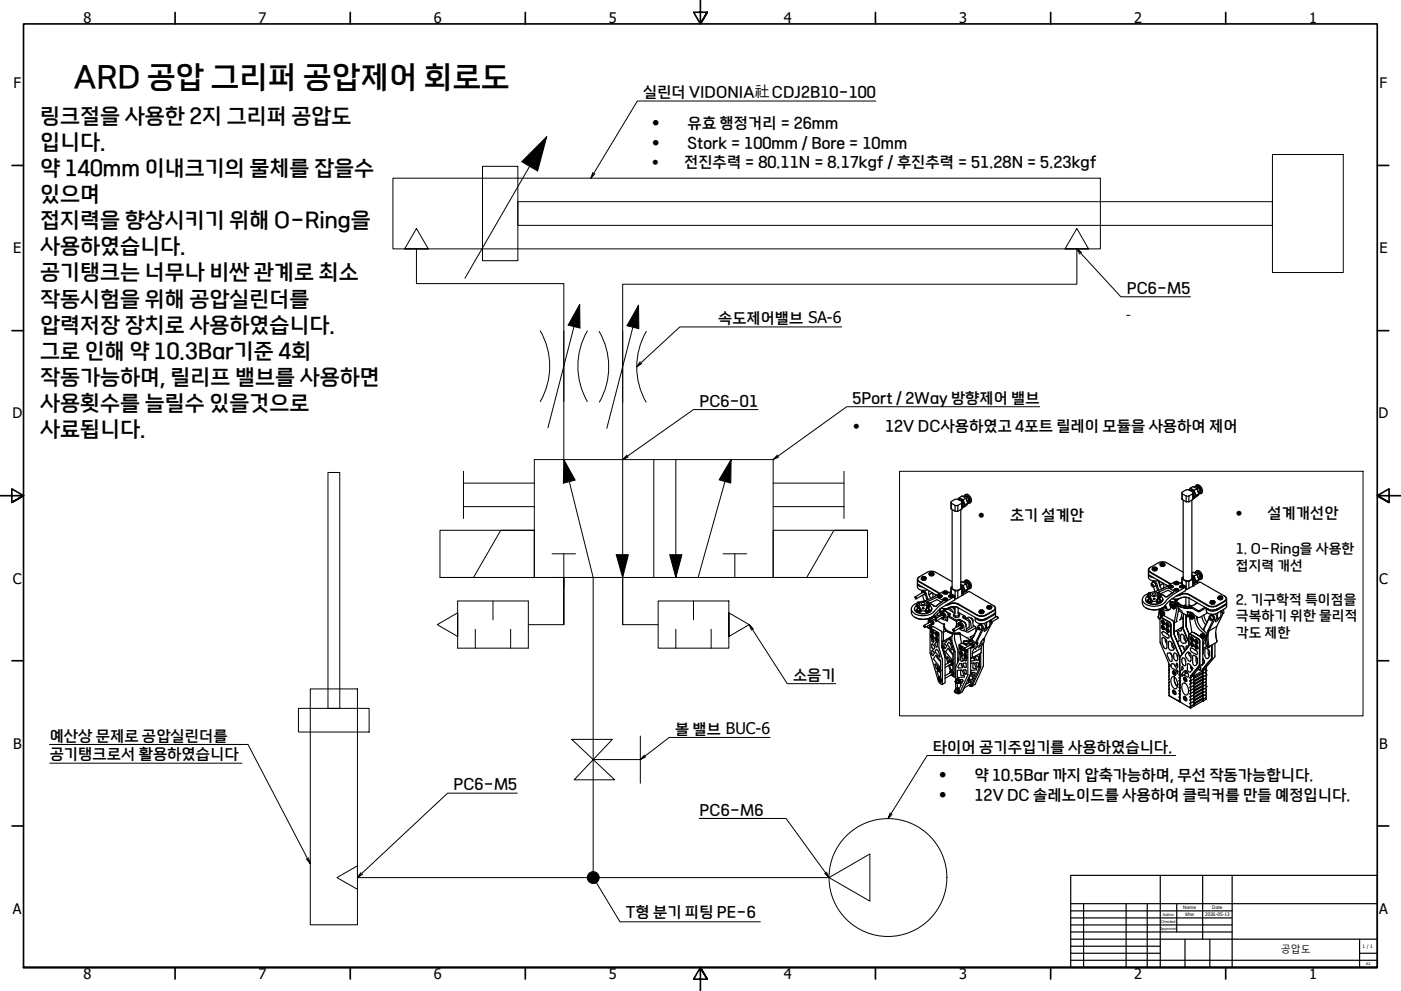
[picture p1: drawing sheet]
<svg xmlns="http://www.w3.org/2000/svg" width="594mm" height="420mm" viewBox="0 0 594 420" stroke-linecap="round" stroke-linejoin="round" font-family="sans-serif">
<defs><g id="words">
<text font-size="13.2" x="31.4" y="36.7">ARD 공압 그리퍼 공압제어 회로도</text>
<g font-size="9.3">
<text x="17" y="52.2">링크절을 사용한 2지 그리퍼 공압도</text>
<text x="17" y="63.2">입니다.</text>
<text x="17" y="74.3">약 140mm 이내크기의 물체를 잡을수</text>
<text x="17" y="85.3">있으며</text>
<text x="17" y="96.4">접지력을 향상시키기 위해 O-Ring을</text>
<text x="17" y="107.4">사용하였습니다.</text>
<text x="17" y="118.5">공기탱크는 너무나 비싼 관계로 최소</text>
<text x="17" y="129.6">작동시험을 위해 공압실린더를</text>
<text x="17" y="140.6">압력저장 장치로 사용하였습니다.</text>
<text x="17" y="151.7">그로 인해 약 10.3Bar기준 4회</text>
<text x="17" y="162.7">작동가능하며, 릴리프 밸브를 사용하면</text>
<text x="17" y="173.8">사용횟수를 늘릴수 있을것으로</text>
<text x="17" y="184.8">사료됩니다.</text>
</g>
<g font-size="6.9">
<text x="276.6" y="54.1">•</text>
<text x="276.6" y="62.7">•</text>
<text x="398.2" y="330.5">•</text>
<text x="398.2" y="339.1">•</text>
</g>
<g font-size="6.6">
<text x="291.6" y="54.1">유효 행정거리 = 26mm</text>
<text x="291.6" y="62.7">Stork = 100mm / Bore = 10mm</text>
<text x="290.1" y="70.7">전진추력 = 80.11N = 8.17kgf / 후진추력 = 51.28N = 5.23kgf</text>
<text x="375.3" y="182.6">12V DC사용하였고 4포트 릴레이 모듈을 사용하여 제어</text>
<text x="21.1" y="314">예산상 문제로 공압실린더를</text>
<text x="21.1" y="321.9">공기탱크로서 활용하였습니다</text>
<text x="395.6" y="318.7">타이어 공기주입기를 사용하였습니다.</text>
<text x="413.2" y="330.5">약 10.5Bar 까지 압축가능하며, 무선 작동가능합니다.</text>
<text x="413.2" y="339.1">12V DC 솔레노이드를 사용하여 클릭커를 만들 예정입니다.</text>
<text x="265.4" y="388.7">T형 분기 피팅 PE-6</text>
</g>
<g font-size="6.5">
<text x="272.8" y="41.3">실린더 VIDONIA社CDJ2B10-100</text>
<text x="477.8" y="124.2">PC6-M5</text>
<text x="304.5" y="136.9">속도제어밸브 SA-6</text>
<text x="296.6" y="172">PC6-01</text>
<text x="361.5" y="170.9">5Port / 2Way 방향제어 밸브</text>
<text x="428.3" y="220.4">초기 설계안</text>
<text x="537.5" y="219.8">설계개선안</text>
<text x="336.3" y="288.2">소음기</text>
<text x="286.3" y="311">볼 밸브 BUC-6</text>
<text x="192.3" y="334.7">PC6-M5</text>
<text x="296.7" y="345.4">PC6-M6</text>
</g>
<g font-size="6.2">
<text x="35.4" y="9.8">8</text>
<text x="109.7" y="9.8">7</text>
<text x="184" y="9.8">6</text>
<text x="258.2" y="9.8">5</text>
<text x="332.4" y="9.8">4</text>
<text x="406.7" y="9.8">3</text>
<text x="480.9" y="9.8">2</text>
<text x="555.2" y="9.8">1</text>
<text x="5.7" y="37.4">F</text>
<text x="585" y="37.4">F</text>
<text x="276.6" y="70.7">•</text>
<text x="5.6" y="107.4">E</text>
<text x="584.9" y="107.4">E</text>
<text x="5.3" y="177.4">D</text>
<text x="584.6" y="177.4">D</text>
<text x="361.8" y="182.6">•</text>
<text x="414.8" y="220.4">•</text>
<text x="524.1" y="219.8">•</text>
<text x="5.5" y="247.4">C</text>
<text x="584.8" y="247.4">C</text>
<text x="5.5" y="317.4">B</text>
<text x="584.8" y="317.4">B</text>
<text x="5.5" y="387.4">A</text>
<text x="584.8" y="387.4">A</text>
<text x="35.4" y="415.1">8</text>
<text x="109.7" y="415.1">7</text>
<text x="184" y="415.1">6</text>
<text x="258.2" y="415.1">5</text>
<text x="332.4" y="415.1">4</text>
<text x="406.7" y="415.1">3</text>
<text x="480.9" y="415.1">2</text>
<text x="555.2" y="415.1">1</text>
</g>
<g font-size="5.9">
<text x="524.1" y="234.5">1. O-Ring을 사용한</text>
<text x="524.1" y="241.7">접지력 개선</text>
<text x="524.1" y="255.9">2. 기구학적 특이점을</text>
<text x="524.1" y="263">극복하기 위한 물리적</text>
<text x="524.1" y="270.1">각도 제한</text>
</g>
<text font-size="4.3" x="543.1" y="404.2">공압도</text>
<g font-size="2">
<text x="501.7" y="385.4">Name</text>
<text x="502.7" y="388.5">khw</text>
<text x="511" y="388.4">2026-05-13</text>
<text x="514" y="385.4">Date</text>
<text x="577.8" y="401.8">1 / 1</text>
</g>
<g font-size="1.6">
<text x="493.1" y="388.3">Author</text>
<text x="492.1" y="394.1">Approved</text>
<text x="492.4" y="391.3">Checked</text>
<text x="579.3" y="409.3">A2</text>
</g>
</g></defs>
<g fill="#000">
<circle cx="390" cy="255.4" r=".25"/>
<circle cx="390.1" cy="258.2" r=".25"/>
<circle cx="394" cy="252.1" r=".25"/>
<circle cx="407.9" cy="252.5" r=".25"/>
<circle cx="491.8" cy="248.2" r=".25"/>
<circle cx="496.7" cy="255.1" r=".25"/>
<circle cx="498.9" cy="254.4" r=".25"/>
<circle cx="505.2" cy="258" r=".25"/>
<circle cx="505.9" cy="248.5" r=".25"/>
<circle cx="394.3" cy="263.8" r=".25"/>
<circle cx="394.8" cy="264.6" r=".25"/>
<circle cx="397.2" cy="272.1" r=".25"/>
<circle cx="405.4" cy="265.5" r=".25"/>
<circle cx="407.6" cy="278.2" r=".25"/>
<circle cx="411.9" cy="271.8" r=".25"/>
<circle cx="415.2" cy="265.2" r=".25"/>
<circle cx="417.1" cy="270.9" r=".25"/>
<circle cx="502.9" cy="260.8" r=".25"/>
<circle cx="511.6" cy="269.5" r=".25"/>
<circle cx="513.3" cy="261.1" r=".25"/>
<circle cx="397.4" cy="283.6" r=".25"/>
<circle cx="411.1" cy="286.5" r=".25"/>
<circle cx="411.6" cy="285" r=".25"/>
<circle cx="495.6" cy="282.6" r=".25"/>
<circle cx="495.6" cy="292.2" r=".25"/>
<circle cx="495.6" cy="284" r=".25"/>
<circle cx="495.9" cy="282.3" r=".25"/>
<circle cx="500.3" cy="285.9" r=".25"/>
<circle cx="500.3" cy="288.6" r=".25"/>
<circle cx="500.3" cy="289.9" r=".25"/>
<circle cx="500.3" cy="291.3" r=".25"/>
<circle cx="500.3" cy="297.5" r=".25"/>
<circle cx="500.3" cy="284.5" r=".25"/>
<circle cx="502.9" cy="284.5" r=".25"/>
<circle cx="504.8" cy="288.8" r=".25"/>
<circle cx="504.8" cy="287.3" r=".25"/>
<circle cx="505.6" cy="283.4" r=".25"/>
<circle cx="506" cy="296.1" r=".25"/>
<circle cx="506.3" cy="296.8" r=".25"/>
<circle cx="506.3" cy="286.4" r=".25"/>
<circle cx="506.3" cy="298.7" r=".25"/>
<circle cx="506.3" cy="293.2" r=".25"/>
<circle cx="506.3" cy="292.7" r=".25"/>
<circle cx="506.3" cy="290" r=".25"/>
<circle cx="506.3" cy="289.2" r=".25"/>
<circle cx="506.3" cy="296" r=".25"/>
<circle cx="506.3" cy="291.9" r=".25"/>
<circle cx="510" cy="297.2" r=".25"/>
<circle cx="510.2" cy="286.9" r=".25"/>
<circle cx="510.2" cy="294.6" r=".25"/>
<circle cx="510.2" cy="291.8" r=".25"/>
<circle cx="510.2" cy="290.5" r=".25"/>
<circle cx="510.2" cy="287.8" r=".25"/>
<circle cx="510.2" cy="285" r=".25"/>
<circle cx="510.2" cy="284.2" r=".25"/>
<circle cx="511.5" cy="286.2" r=".25"/>
<circle cx="511.5" cy="284.3" r=".25"/>
<circle cx="511.5" cy="291.1" r=".25"/>
</g>
<g fill="none" stroke="#000" stroke-width=".51">
<path d="M403.2 213l.2 2.8M403.4 213.3v-.7l2-1 .7 .1 1.8 .9v.7M403.4 215.8v-2.5l1.6 1v2.5M403.4 215.8l1.6 1M403.7 216v33.2a2.18 2.18 0 0 0 3.7 0v-33.2M405 216.8h1.1M405 214.3h1.1M406.2 211.8l.6-.8 1.6 .9M406.3 211.8l.5-.8 1.1-.7 1.7 .9 .4 1.1M406.7 211.2l1.5 .9 .2-.2M406.7 212h.1M406.8 212a1.45 1.45 0 0 1 1.3 .8 1.45 1.45 0 0 1-.2 1.6"/>
<path d="M407.9 215.8v-2.5l-1.8 1v2.5M407.9 215.8l-1.8 1M407.9 213v2.8M407.9 213.2v1.2M408.2 210.4a2.05 2.05 0 0 1 2.3 1.1 2.05 2.05 0 0 1-.6 2.5M408.2 215.1l-.3-.2 .5 .3M408.2 212.1l.7 1.9M408.4 211.9l1.2-.7 .4 1.1M408.4 211.9l.8 2.1M408.9 210.4a1.18 1.18 0 0 1 1.2-.7 1.18 1.18 0 0 1 1 1 1.42 1.42 0 0 1 .6 1.5 1.42 1.42 0 0 1-1.1 1.1M409.2 214l-1 1.1 .2 .1M409.2 214l-.8 1.2"/>
<path d="M409.3 209.8a2.12 2.12 0 0 1 2.6 2.5l-.7 1M409.3 210.4a1.57 1.57 0 0 1 1.6 .8 1.57 1.57 0 0 1-.2 1.8M409.8 210.3a1.82 1.82 0 0 1 1.3 2.2M410 212.3l.4 1-.8 1.2-1.2 .7M410 212.3l.4 1-1.2 .7M501.2 209l.1 2.8M501.3 209.3v-.7l2.1-1 .7 .1 1.7 .9v.7M501.3 211.8v-2.5l1.7 1v2.5M501.3 211.8l1.7 1M501.7 212v33.2a2.11 2.11 0 0 0 3.7 0v-33.2M503 212.8h1.1M503 210.3h1.1"/>
<path d="M504.2 207.8l.6-.9 1.5 1M504.3 207.8l.5-.9 1.1-.6 1.7 .9 .3 1.1M504.7 207.2l1.5 .9 .1-.2M504.8 207.9a1.51 1.51 0 0 1 1.3 .9 1.51 1.51 0 0 1-.2 1.6M504.8 207.9l-.1 .1M505.8 211.8v-2.5l-1.7 1v2.5M505.8 211.8l-1.7 1M505.9 209l-.1 2.8M505.9 209.2v1.2M506.2 206.4a2.03 2.03 0 0 1 2.3 1.1 2.03 2.03 0 0 1-.6 2.5M506.2 211.1l-.3-.2 .4 .3M506.2 208.1l.7 1.9"/>
<path d="M506.3 207.9l1.3-.7 .3 1.1M506.3 207.9l.9 2.1M506.9 206.3a1.21 1.21 0 0 1 1.2-.6 1.21 1.21 0 0 1 1 1 1.52 1.52 0 0 1-.2 2.6h-.3M507.2 210l-1 1.1 .1 .1M507.2 206.4a1.69 1.69 0 0 1 1.6 2.5M507.2 210l-.9 1.2M507.2 205.8a2.12 2.12 0 0 1 2.7 2.5l-.7 1M507.8 206.3a1.79 1.79 0 0 1 1.3 2.1M507.9 208.3l.5 1-.8 1.2-1.3 .7M507.9 208.3l.5 1-1.2 .7M507.9 210h.1M508.8 208.9l-.1 .1"/>
<path d="M491.9 239.1a1.05 1.05 0 0 0 1 1 1.05 1.05 0 0 0 1.1-.9M492.3 239.7v.3M492.4 238.9a.51 .51 0 0 0 .6 .5 .51 .51 0 0 0 .5-.5M492.5 238.6l-.3 .2a.83 .83 0 0 0 .5 1 .83 .83 0 0 0 1-.4l.1-.5M492.5 238.6l-.1 .1a.53 .53 0 0 0-.4 .7 .53 .53 0 0 0 .8 .2 .63 .63 0 0 0 .7 0 .63 .63 0 0 0 .3-.7M492.6 238.7l.3-.2 .4 .3-.4 .2zM492.6 238.6v.1M493.2 238.6l.2 .2a.49 .49 0 0 1-.5 .4 .49 .49 0 0 1-.5-.4l.2-.1M493.2 238.6l.6 .3M493.4 239.8v.3M387.8 257.9a2.83 2.83 0 0 0 3.6 2.4 3.1 3.1 0 0 0 3.7-2.4M387.8 258v.4"/>
<path d="M388 253.3v-.2a.48 .48 0 0 1 .6 .2 .48 .48 0 0 1-.1 .6l-.3-.1M388.6 256.8v.4l.7 .3-.2 .1a.49 .49 0 0 0 .4 .4 .49 .49 0 0 0 .5-.4l-.2-.1M388.6 256.8a1.63 1.63 0 0 0-.7 1.8 1.63 1.63 0 0 0 1.6 1.2 4.4 4.4 0 0 0 5.6-1.6l-.2-.8-.6-.6M388.7 258.4l.4-.2-.5 .4 .4 .5h1l-.6 .2-.8-.3zM389 245.7l.1 1.6 .3 .6 7.8 4.5M389 247.4v1.4a3 3 0 0 0 4.2 1.2M389.1 247.2v.7l.6 .6 1.5 .5M389.1 256.5l.7 .3M389.1 256.1h-.2a.64 .64 0 0 0 0 .9 .64 .64 0 0 0 .9 0l-.4 .2M389.1 256l-.5 .8 .8 .4M389.1 257.7v1l.3 .2 .6-.1 .1-1.1M389.3 255.3l-.2 .4 .7 .1"/>
<path d="M389.3 257.5l.7 .1-.5 .3zM389.4 257.2v.2M389.4 259.3v.4M389.8 255.9v1.5M389.8 255.3l.2 .1M389.9 244.5a1.16 1.16 0 0 0-.9 1.1 1.16 1.16 0 0 0 .8 1.1l8.5 5.1M389.9 244.5l-.7 .8 .4 1 8.9 5.3M389.9 244.5l3.7-2.1 2.2-.2 7.9 4.4M390 255.4h-.8l.1 .2h.5M390.1 255.3a1.83 1.83 0 0 1 3 .8 1.99 1.99 0 0 1-3.3-.3zM390.1 258.2l.4 .3-.1 .6h-.4l.5-.4zM390.4 259.1v.3"/>
<path d="M390.5 258.9h1.9M390.5 258.9a1.01 1.01 0 0 1-.9 .8 1.01 1.01 0 0 1-1-.7M390.5 258.5v.4M390.7 255.7a.88 .88 0 0 1 .9-.3 .88 .88 0 0 1 .6 .7 .88 .88 0 0 1-.9 .3 .88 .88 0 0 1-.6-.7zM390.9 251.4l.3-.7 .9 .6 1 3.1M391.1 250.3l-.3 .9M391.1 251.2l.1-.1a.58 .58 0 0 1 .7 .3 .58 .58 0 0 1-.3 .7M391.2 244.8a.51 .51 0 0 0 .5 .5 .51 .51 0 0 0 .5-.5M391.2 252.4l.7 2.4M391.3 257.7h.3M391.3 245.7v.3M391.4 244.6l-.2 .1a.49 .49 0 0 0 .5 .4 .49 .49 0 0 0 .5-.4l-.2-.1"/>
<path d="M391.4 244.5l.6 .2-.6 .2zM391.4 244.5l-.6 .3a.88 .88 0 0 0 .7 .8 .88 .88 0 0 0 1-.4M391.4 244.5v.1M391.5 244.5l-.5 .2a.58 .58 0 0 0-.1 .9 .58 .58 0 0 0 .9-.1l.5 .1 .2-.4M391.5 251l-3.4 2M391.6 254.9l3.9-1.6 5.4-2.9 3.9 2.2v.3l-5.1 3-2.1 1.6a7.1 7.1 0 0 1-10.8 1.7 2.5 2.5 0 0 1 2.3-3.6v.9M391.7 250.3l1 1.2 .8 2.7M391.9 244.5l.8 .5-.2 .2-.1-.5zM392 244.5v.1M392 251.9l-3.4 2M392.3 245.6v.3M392.5 258.4l-.1 .1a.76 .76 0 0 0 .4 .7 .76 .76 0 0 0 .9-.1"/>
<path d="M392.6 258.3a.68 .68 0 0 0 .2 .9 .68 .68 0 0 0 .9-.1M392.7 245a1.05 1.05 0 0 1-.9 1 1.05 1.05 0 0 1-1.1-.8M392.8 257.7v1l.4 .2 .6-.1v-1.1M392.9 255.4h.8l-.1 .2h-.5M393.1 257.5l-.2 .1a.41 .41 0 0 0 .4 .4 .41 .41 0 0 0 .4-.5M393.1 257.5l.4-.1 .2 .3-.6 .1zM393.1 255.3l-.2 .1M393.1 255.9v1.5M393.2 257.2v.2M393.2 259.3v.4M393.3 255.2l4-1.9 2.6 1.4-3 2.4-.8-.1-2.3-1.4v.9M393.6 255.3l.2 .4-.7 .1"/>
<path d="M393.6 257.5h.1M393.7 257l-.5 .2M393.8 250.4v1.5M393.8 251.9l.5 1.1 .7 .6M393.8 256.5l-.7 .3M393.8 256.1h.1M393.8 258.2h.1M393.9 256.1l.4 .4-.6 .5M393.9 256.1l.4 .2-.1 .6-.5 .1M393.9 258.2l.4 .5-.6 .4M393.9 258.2a.46 .46 0 0 1 .4 .6 .46 .46 0 0 1-.6 .3M394 243.1a1.05 1.05 0 0 0 .9 1 1.05 1.05 0 0 0 1.1-.9"/>
<path d="M394.1 255.7l3.2-1.5 1.9 1.1-2.5 1.8M394.2 256.9v.4M394.2 259.1v.3M394.3 256.3l-.1 1-.5 .2M394.3 258.5a.99 .99 0 0 1-.7 1.2 .99 .99 0 0 1-1.2-.7M394.3 243.7v.4M394.5 242.9a.51 .51 0 0 0 .5 .5 .51 .51 0 0 0 .5-.5M394.6 242.7l.3-.2 .5 .3-.7 .2zM394.7 242.7l-.2 .1a.49 .49 0 0 0 .5 .4 .49 .49 0 0 0 .5-.4l-.1-.1M394.7 242.6l-.5 .2a.8 .8 0 0 0 .7 .8 .8 .8 0 0 0 .9-.7M394.7 242.6v.1M394.8 242.6a.59 .59 0 0 0-.8 .6 .59 .59 0 0 0 .9 .4l.5 .2 .6-.6-.2-.3"/>
<path d="M395 256.1l1.4 1M395.1 258v.4M395.2 251.2l-1.2 .9M395.2 242.6l.6 .3zM395.3 242.6l.1 .1M395.4 251.4l.3 .9-.3 1.1M395.4 243.8v.3M396.9 252.5l-.2-.4 .2 .5M397.6 252.5a1.09 1.09 0 0 1 1.1-.4 1.09 1.09 0 0 1 .8 .9 1.27 1.27 0 0 1-2-.3zM397.6 253a.94 .94 0 0 1 .9-.7 .94 .94 0 0 1 .9 .7M398.1 252.5l.9 .1-.6 .4zM398.1 252.5l.1 .4 .5-.1"/>
<path d="M398.5 259l-.2 .8M398.5 259l.2 .1M398.7 259.1l-.4 .7M398.7 252.5l.1 .5M398.8 259l-.1-.8 .1 1-.3 .3M399.2 259.6l.9-.5a1.89 1.89 0 0 1 2 2.1M399.9 253.9a1.22 1.22 0 0 1 2 .3 1.05 1.05 0 0 1-1.1 .5 1.05 1.05 0 0 1-.9-.8zM399.9 251.1a1.22 1.22 0 0 1 2 .3 1.05 1.05 0 0 1-1.1 .6 1.05 1.05 0 0 1-.9-.9zM400 254.4a.9 .9 0 0 1 .9-.8 .9 .9 0 0 1 .9 .8M400 251.6a.9 .9 0 0 1 .9-.7 .9 .9 0 0 1 .9 .7M400 258.1l.1 .1M400.1 258.2l.9 .2"/>
<path d="M400.4 258.1v.3M400.6 253.9l.7 .1-.6 .4-.3-.2zM400.6 253.9v.3h.4M400.6 251.2l.7 .1-.6 .3-.3-.2zM400.6 251.2v.3l.4-.1M400.7 258.4h.4M400.8 258.4h.2M401 253.9l.1 .4M401 251.1l.1 .5M401.1 258.6l-.5-.1-3.1 1.7-.1 .4 .6 .4M401.3 256.5l.4-.2a5 5 0 0 1 4.7-.2l8 4.6 1.5 .4 2.1-.4 3.6-2.1 .4-1-.7-.8M401.5 258v.3"/>
<path d="M401.8 258l-.8 .4M401.8 258.2l-1.4 .8 2.6 1.3v.3l-.7 .5 3.3 1.9 1-.4 2.6 1.3 .4 .7v.9M401.8 258.2l2.3 1.3 .8 .1M401.8 258.2a1.37 1.37 0 0 1 1.5-.1 1.37 1.37 0 0 1 .7 1.3M402.3 252.5a1.09 1.09 0 0 1 1.1-.4 1.09 1.09 0 0 1 .8 .9 1.27 1.27 0 0 1-2-.3zM402.3 253a.94 .94 0 0 1 1-.7 .94 .94 0 0 1 .9 .7M402.7 257.5l-.6 .4M402.9 252.5l.8 .1-.6 .4-.3-.2zM402.9 252.5v.4l.5-.1M403.2 249.2v2.4M403.2 250.8l-.7 .4M403.2 251.4l-.2 .1"/>
<path d="M403.4 252.5l.1 .5M403.4 249.5l1.6 1M403.4 249.5v2.2M403.4 257.3l.9 .6 .6 1.1M403.7 248.6l-.3 .3v.6M404.1 257.7l.8 .4M404.8 253.7l.5 .3 5.6-3.3 10.4 6.1a1.17 1.17 0 0 1 .8 1 1.17 1.17 0 0 1-.7 1.2l-3.3 1.9a4.2 4.2 0 0 1-3.8 0l-8-4.6a4.5 4.5 0 0 0-4.5 .3l-1 .1M404.8 252.7v1.7l-5.1 3-2.1 1.7a7 7 0 0 1-10.9 1.5l-.2-2.4M404.9 259.9h-.3l-.3 .8 1 .5 1.2-.2 .4-.7-.6-.4M404.9 257.2v3.3M405 250.5v3.3h.6M405 250.5h1.1"/>
<path d="M406.1 250.5v3M406.3 259.6l2.6 1.5-.7 .4 .2 .4 2.6 1.5v2.5l-1.2 .7M406.3 257.6v2.9M406.4 257.7a5.1 5.1 0 0 0-4.8 .3l-1.6 .1-.9-.3a5 5 0 0 0 4.3-.5l2.5 .1 8.4 4.8M407.4 248.6l.5 .3v.6M407.4 246.9l.5-.3a3.5 3.5 0 0 1 2.5 2.9v.2M407.4 247.9l1 .4M407.4 248.3a1.53 1.53 0 0 1 .5 2.4v-1.2M407.4 247.7l1 .6M407.9 249.5l-1.8 1M407.9 249.5v3M407.9 249.2v3.3"/>
<path d="M408.2 246.7a2.07 2.07 0 0 1 2.3 1.1 2.07 2.07 0 0 1-.5 2.6M408.2 251.4l-.3-.2 .5 .3M408.2 248.4l.7 2M408.4 248.3l1.2-.7 .8 2.1M408.4 248.3l.8 2.1M408.9 246.7a1.18 1.18 0 0 1 1.2-.6 1.18 1.18 0 0 1 1 1 1.41 1.41 0 0 1 .7 1.4 1.41 1.41 0 0 1-1.2 1.2M409.2 250.4l-1 1 .2 .1M409.2 250.4l-.8 1.1M409.3 246.1a2.23 2.23 0 0 1 2.1 .8 2.23 2.23 0 0 1 .3 2.3l-.5 .4M409.3 246.7a1.63 1.63 0 0 1 1.5 .9 1.63 1.63 0 0 1-.1 1.7M409.6 250.7l.7 .4M409.8 246.6a1.9 1.9 0 0 1 1.3 2.2"/>
<path d="M409.9 250.4h.1M410.4 249.7l-.8 1.1-1.2 .7M410.4 249.7l-1.2 .7M415.5 258.7h.5l-.6 .3a.88 .88 0 0 0 .6 .8 .88 .88 0 0 0 1-.4l-.2 .4a1.27 1.27 0 0 1-1.6-.5zM415.7 258.9a.51 .51 0 0 0 .5 .6 .51 .51 0 0 0 .5-.6M415.8 258.8l.8-.1-.2 .4zM415.8 259.8v.3M415.9 258.7l-.2 .2a.49 .49 0 0 0 .5 .4 .49 .49 0 0 0 .5-.4l-.2-.2M416.4 258.7l.9 .5-.3 .2-.1-.5zM416.8 259.8v.3M417.3 259.2a1.05 1.05 0 0 1-1 1 1.05 1.05 0 0 1-1.1-.9M419 257a.51 .51 0 0 0 .5 .6 .51 .51 0 0 0 .5-.6"/>
<path d="M419.1 257.9v.3M419.2 256.8l-.2 .2a.49 .49 0 0 0 .5 .3 .49 .49 0 0 0 .5-.3l-.2-.2M419.2 256.8l.7 .2-.5 .2-.3-.2zM419.2 256.8l-.5 .3a.88 .88 0 0 0 .6 .8 .88 .88 0 0 0 1-.4M419.3 256.8l-.5 .2a.58 .58 0 0 0 0 .8 .58 .58 0 0 0 .8 0l.5 .1 .2-.4M419.7 256.8l.9 .5-.3 .2-.1-.5zM420.1 257.9v.3M420.6 257.3a1.05 1.05 0 0 1-1 1 1.05 1.05 0 0 1-1.1-.9M422.1 257.9v1.3l-.4 .9-3.6 2.1M422.1 259.4l-.1 .9-.6 .5-3.3 1.9a3.4 3.4 0 0 1-4.5-.8M422.1 259.7v1.3l-.4 .9-3.6 2.1a3.3 3.3 0 0 1-4.6-1.1v-1.1M484.4 254.2a3.9 3.9 0 0 0 4.4 4.4 6.1 6.1 0 0 0 5.2-1.8"/>
<path d="M485.8 253.9a2.83 2.83 0 0 0 3.6 2.4 3.1 3.1 0 0 0 3.7-2.4M485.8 254v.4M485.9 257.7a7.6 7.6 0 0 0 6.9 .1M486.7 254.4l.3-.2-.2 .1a.68 .68 0 0 0 .1 .9 .68 .68 0 0 0 1-.1l-.5 .2-.9-.3zM487 241.7v1.6l.4 .6 7.8 4.5M487 243.2l.4 1 1.8 .8M487 243.4v1.4a3.1 3.1 0 0 0 4.2 1.2M487 251.5l.1 1.1 .6 .1M487 253.7v1.1l.4 .1 .6-.1v-1.1M487.1 253.6h.8l-.2 .3zM487.2 251.3l-.1 .4 .6 .1M487.2 253.5l-.2 .1a.42 .42 0 0 0 .5 .4 .42 .42 0 0 0 .4-.5"/>
<path d="M487.2 251.3h.1M487.2 253.5h.1M487.4 253.2v.2M487.4 255.3v.4M487.7 253a.63 .63 0 0 1-.8 0 .63 .63 0 0 1-.1-.9l.2-.1-.5 .8 .9 .4M487.7 253l-.3 .2M487.7 251.9v1.5M487.8 253.5h.1M487.9 240.5a1.17 1.17 0 0 0-.9 1.1 1.17 1.17 0 0 0 .7 1.1l8.6 5.1M487.9 240.5l-.7 .8 .4 1 8.8 5.3M487.9 240.5l3.7-2.1 2.2-.2 7.9 4.4M487.9 251.3l.1 .1"/>
<path d="M487.9 251.4l-.4-.2-.4 .3 .7 .1M488 254.2h.1M488.1 254.2l.3 .5-.5 .4M488.1 254.2a.46 .46 0 0 1 .3 .6 .46 .46 0 0 1-.5 .3M488.1 251.3a1.83 1.83 0 0 1 2.9 .8 1.77 1.77 0 0 1-1.7 .8 1.77 1.77 0 0 1-1.5-1.3zM488.4 255.1v.3M488.5 254.8a1.01 1.01 0 0 1-.9 .9 1.01 1.01 0 0 1-1.1-.7M488.5 254.9h1.8M488.5 247.6l.4 .2v.7l-.4-.2zM488.5 254.5v.3M488.6 251.7a.75 .75 0 0 1 .9-.3 .75 .75 0 0 1 .5 .8l-.9 .1-.5-.2zM488.6 247.7l-.2 .1"/>
<path d="M488.7 247.7l.1 .4M488.8 246.9l.5-.2 .6 .7 1 3M488.9 246.4l-.2 .6M489 248.2l-.5 .1M489.1 240.8a.51 .51 0 0 0 .5 .5 .51 .51 0 0 0 .6-.5M489.1 248.8l.7 2.1M489.2 241.7v.3M489.3 253.7h.3M489.4 246.3l.6 .3 .5 1 .9 2.7M489.4 240.5l-.3 .2a.49 .49 0 0 0 .5 .4 .49 .49 0 0 0 .5-.4l-.1-.1M489.4 240.5l.6 .2-.4 .2-.3-.1zM489.4 240.5l-.6 .3a.88 .88 0 0 0 .7 .8 .88 .88 0 0 0 1-.4"/>
<path d="M489.4 240.5l-.5 .2a.61 .61 0 0 0 0 .8 .61 .61 0 0 0 .9 0l.5 .1 .2-.4M489.5 250.9l4-1.6 5.4-2.9 3.8 2.2v.3l-5.1 3-2.9 2.5a6.8 6.8 0 0 1-10 .8 2.55 2.55 0 0 1 2.3-3.6M490 240.6l.4 .1 .1 .5M490.1 240.5l.6 .5-.2 .2M490.3 241.6v.3M490.4 254.4v.1a.76 .76 0 0 0 .4 .7 .76 .76 0 0 0 .9-.1M490.5 254.3l.3-.1-.3 .2v.5l1.2 .2M490.7 241a1.05 1.05 0 0 1-1 1.1 1.05 1.05 0 0 1-1.1-.9M490.8 253.7v1l.4 .2 .5-.1 .1-1.1M490.9 246.2l1 2.6 .9 .9M490.9 251.4l.4-.2 .4 .2-.7 .2M490.9 253.6h.8l-.2 .3z"/>
<path d="M490.9 251.3h.1M490.9 253.5h.1M490.9 251.3v.1M491 253h.7M491 253.1l.2 .1M491 251.9v1.5M491.2 253.2v.2M491.2 255.3v.4M491.2 251.2l4.1-1.9 2.5 1.4-3.2 2.4-2.8-1.5M491.6 258.6l-.5 3.1M491.6 258.3l-.5 3.4a.51 .51 0 0 0 .2 .5 .51 .51 0 0 0 .6 0M491.6 251.3h.1"/>
<path d="M491.6 251.3l.1 .4-.7 .1M491.7 258.2l.3 3.6M491.7 253l-.5 .2M491.7 246.4v1.6M491.7 248.2l1.4-1 .4 1.1-.2 1.1M491.8 251.5l-.1 1.1-.7 .1M491.8 252l.1 .1M491.8 254.2h.1M491.9 252.1l.3 .4-.5 .5M491.9 252.1a.46 .46 0 0 1 .3 .5 .46 .46 0 0 1-.5 .4M491.9 254.2l.3 .5-.5 .4M491.9 254.2a.46 .46 0 0 1 .3 .6 .46 .46 0 0 1-.5 .3"/>
<path d="M492.1 251.7l3.2-1.5 1.9 1.1-2.5 1.8M492.1 259.7l-.1-.8 .6-.6a3.1 3.1 0 0 0 3.5 .1l.5-.9 .1-1.1a.95 .95 0 0 1 .9-.9 .95 .95 0 0 1 1 .9l.4 1.6-1.2 6.2M492.1 258.1l.1 .2M492.1 252.9v.4M492.1 255.1v.3M492.2 258.3l-.2 .9M492.3 252.3a.78 .78 0 0 1-.7 1.2l.1 .1a.42 .42 0 0 1-.4 .4 .42 .42 0 0 1-.4-.5M492.3 259.2a.94 .94 0 0 1 .9 .5 .94 .94 0 0 1-.1 1.1 1.09 1.09 0 0 1-.8-1.6zM492.3 252.7a1.67 1.67 0 0 1 .7 1.9 1.67 1.67 0 0 1-1.6 1.2 4.7 4.7 0 0 1-5.5-1.2l-.1-.8 .4-.7 .3-.3v.4l.7 .3M492.3 254.5a.99 .99 0 0 1-.8 1.2 .99 .99 0 0 1-1.2-.7M492.3 259.1a1.06 1.06 0 0 1 1.3 .4 1.06 1.06 0 0 1-.3 1.4M492.3 259.1a1.42 1.42 0 0 1 1 1.8 1.19 1.19 0 0 1-1-1.8z"/>
<path d="M492.4 258.4l1.1-.6 2.6 .6M492.5 259.7l.5 .1v.5l-.4-.2zM492.5 259.6a.44 .44 0 0 1 .5 .3 .44 .44 0 0 1-.2 .6zM492.9 257.7v.2M492.9 259.8l.2 .3M492.9 257.9l-.7 .4M493 252.1l1.3 1M493 257.7l-.2 .1M493.1 254v.4M493.2 257.5l-.4 .5M493.3 259.1l-.2 .2M493.8 257l.8 1.2"/>
<path d="M494 256.7l.5 .5 .4 1.1M494.2 257.7l-.9-.2-.4 .4M494.5 248l.2 .6-.1-.5M495.6 249a.93 .93 0 0 1 .9-.8 .93 .93 0 0 1 .9 .8M495.6 248.5a1.04 1.04 0 0 1 1-.4 1.04 1.04 0 0 1 .8 .9 1.04 1.04 0 0 1-1.1 .3 1.04 1.04 0 0 1-.7-.8zM495.9 254.8l1.6 .4 1.2 1M496.1 256.1h.7M496.1 248.5l.9 .1-.6 .4-.4-.2zM496.1 248.5v.3M496.3 255l-.2 1.4 .4 1.3M496.3 256.9l.3 .1M496.3 255l.2 .1"/>
<path d="M496.3 255h.1M496.5 255.1l-.4 1 .4 1.5M496.5 255v.1M496.6 248.8l-.4 .1M496.6 248.5l.2 .4M496.7 255.1l-.4 .5M496.8 256.6a.97 .97 0 0 1 1.4-.1 .97 .97 0 0 1 0 1.4M496.8 256.6a.94 .94 0 0 1 1.3 .4 .94 .94 0 0 1-.4 1.2l-.8-.9zM496.9 256.6a.85 .85 0 0 1 1 .4 .85 .85 0 0 1-.2 1.1l-.6-.4zM497.1 256.9a.47 .47 0 0 1 .6 .2 .47 .47 0 0 1-.1 .6zM497.3 257l.4 .1v.6zM497.6 257l.2 .3"/>
<path d="M497.6 255.3l-.5 .3M497.6 256.1l-.3 .2M497.9 250.4a.94 .94 0 0 1 .9-.8 .94 .94 0 0 1 .9 .8M497.9 247.6a.94 .94 0 0 1 .9-.7 .94 .94 0 0 1 .9 .7M497.9 249.9a1.04 1.04 0 0 1 1.1-.4 1.04 1.04 0 0 1 .7 .9 1.04 1.04 0 0 1-1 .3 1.04 1.04 0 0 1-.8-.8zM497.9 247.1a1.04 1.04 0 0 1 1.1-.3 1.04 1.04 0 0 1 .7 .8 1.04 1.04 0 0 1-1 .4 1.04 1.04 0 0 1-.8-.9zM498 254l.9 .4M498.2 254.2a3.9 3.9 0 0 0 4.3 3.4h2.3l3.3 1.8h.5l2.8-1.7M498.2 254.6a3.3 3.3 0 0 0 3.4 3.1l3.2 .2M498.3 256.8l-.2 .2M498.4 254.1v.3M498.5 249.9l.8 .1-.6 .4-.4-.2z"/>
<path d="M498.5 247.2l.8 .1-.6 .3-.4-.2zM498.5 247.2v.3M498.5 249.9v.3M498.8 254.4h.1M498.9 254.4a5.5 5.5 0 0 0 7.3 2.2l1.5-1M498.9 256.4l1.3 1.8 1.1 1M499 250.2h-.5M499 249.8l.1 .5M499 247.4l-.5 .1M499 247.1l.1 .5M499 254.4h-.2a2.27 2.27 0 0 0 2.3 2.4l2.2 .4 1.5-.1M499.2 252.5l.5-.2a5 5 0 0 1 4.7-.2l8 4.6 1.5 .4 2-.4 3.7-2.1 .3-1-.7-.9"/>
<path d="M499.5 254v.2M499.7 254l-.8 .4M499.7 254h.1M499.8 258.3l-.9 4.8 .3 .3-1.4 .8M499.8 255.6l1 .9M499.8 257.7v1.2l3.8 2.3M500.3 249a.93 .93 0 0 1 .9-.8 .93 .93 0 0 1 .9 .8M500.3 248.5a1.09 1.09 0 0 1 1.1-.4 1.09 1.09 0 0 1 .8 .9 1.22 1.22 0 0 1-2-.4zM500.8 248.5l.8 .1-.5 .4zM500.8 248.5v.3M501.2 245.2v2.4M501.2 246.8l-.7 .4"/>
<path d="M501.2 247.4l-.2 .1M501.3 259.8l-.5 2.4-.5 .6 1.3-.8M501.3 245.5l1.7 1M501.3 245.5v2.2M501.3 248.8l-.4 .1M501.3 248.5l.2 .4M501.7 244.6l-.4 .2v.7M502.5 256.6l-.5 .3M502.8 249.7l.5 .2 5.5-3.2 10.4 6a1.22 1.22 0 0 1 .9 1.1 1.22 1.22 0 0 1-.7 1.2l-3.3 1.9a4.3 4.3 0 0 1-3.8 0l-8-4.6a4.6 4.6 0 0 0-4.6 .3l-.9 .1M502.8 248.7l-.2 1.8-6 3.7-2.6 2.6M502.9 256.4l-.6 .6M502.9 253.2v3.8"/>
<path d="M503 246.5v3.3h.6M503 246.5h1.1M503.4 259.3l2.1 .5 1.9 1.7 .9 .4 3.3-1.8 .2-.4M503.4 259.3l.2 1.9M503.4 259.3l.5 .3h.9M504.1 246.5v3M504.2 253.6v3.4M504.2 256.5l.6 .3M504.4 253.7a5 5 0 0 0-4.9 .3l-2.4-.2a4.9 4.9 0 0 0 4.2-.5l2.6 .1 8.4 4.8M504.4 256.6l.7 .3M504.8 256.9h.1M504.8 257.1l3.5 1.8 2.6-1.4"/>
<path d="M504.8 257.9l.4 .1M504.8 257.1v.8M505.1 259.6l-.5 .3M505.4 244.6l.4 .2v.7M505.4 242.9l.5-.3a3.3 3.3 0 0 1 2.4 2.9l.1 .2M505.4 243.9l.8 .5 .1-.2M505.4 244.3a1.53 1.53 0 0 1 .5 2.4M505.4 243.6l.9 .6M505.8 245.5l-1.7 1M505.9 245.5v1.2M505.9 245.2l-.1 3.3M506.2 242.7a2.05 2.05 0 0 1 2.3 1.2 2.05 2.05 0 0 1-.6 2.5"/>
<path d="M506.2 247.4l-.3-.2 .4 .3M506.2 244.4l.7 1.9M506.3 244.2l1.3-.6 .8 2.1M506.3 244.2l.9 2.2M506.9 242.7a1.18 1.18 0 0 1 1.2-.7 1.18 1.18 0 0 1 1 1.1 1.42 1.42 0 0 1 .6 1.4 1.42 1.42 0 0 1-1.1 1.2M507.2 246.4l-.3-.1-.7 1.1 .1 .1M507.2 242.7a1.69 1.69 0 0 1 1.6 2.6M507.2 246.4l-.9 1.1M507.2 242.1a2.23 2.23 0 0 1 2.2 .8 2.23 2.23 0 0 1 .3 2.3l-.5 .4M507.3 255.6l-1 .9M507.6 246.8l-1.3 .7M507.6 246.7l.7 .4"/>
<path d="M507.8 242.6a1.82 1.82 0 0 1 1.3 2.2M508.4 245.7l-.8 1.1M508.4 245.7l-1.2 .7M508.7 245.3h.1M511.5 257.8a2.52 2.52 0 0 0 3.6 2.6l1.4-.6M512.3 258.2a4.3 4.3 0 0 0 3.8 0M512.3 258.2a3.8 3.8 0 0 0 3.8 0M513.7 254.9a.51 .51 0 0 0 .5 .6 .51 .51 0 0 0 .5-.6M513.7 255.8v.3M513.8 254.8l.5-.2 .2 .3-.4 .2zM513.9 254.7l-.2 .2a.49 .49 0 0 0 .4 .3 .49 .49 0 0 0 .5-.3l-.2-.2 .6 .3v.4M513.9 254.7l-.6 .2a.88 .88 0 0 0 .7 .9 .88 .88 0 0 0 1-.4"/>
<path d="M513.9 254.7l-.5 .2a.61 .61 0 0 0 .1 .8 .61 .61 0 0 0 .8 0l.5 .1 .2-.4M514.3 254.7l.9 .5-.2 .2M514.8 255.8v.3M515.2 255.2a1.09 1.09 0 0 1-1 1 1.09 1.09 0 0 1-1.1-.9M516.4 259.8l-.1 2.3-.6 .5M517 253a.51 .51 0 0 0 .5 .6 .51 .51 0 0 0 .5-.6M517 253.9v.3M517.2 252.8l-.2 .2a.49 .49 0 0 0 .4 .3 .49 .49 0 0 0 .5-.3l-.2-.2 .7 .3-.1 .4M517.2 252.8l.6 .2-.4 .2-.3-.2zM517.2 252.8l-.6 .2a.88 .88 0 0 0 .7 .9 .88 .88 0 0 0 1-.4M517.2 252.8l-.5 .2a.61 .61 0 0 0 .1 .8 .61 .61 0 0 0 .8 0l.5 .1 .2-.4M517.7 252.8l.7 .3-.1 .4"/>
<path d="M517.8 259l.5 .7 .1 1-2.5 4.9M517.9 258.9l-.4 2.6-1.6 1.1M518.1 253.9v.3M518.5 253.3a1.05 1.05 0 0 1-1 1 1.05 1.05 0 0 1-1.1-.9M518.5 258.6l.2 .1a.89 .89 0 0 1-.3 1.6l-.5-1.4M520.1 253.9v1.3l-.4 .9-3.6 2.1M520.1 255.4v.6l-.7 .8-3.3 1.9a3.3 3.3 0 0 1-4.5-.9M520.1 255.7l-.2 1.9-3.4 2.2M387.9 261.7a7.4 7.4 0 0 0 7.1 0M391.7 265.4a.42 .42 0 0 1 .7 0 .42 .42 0 0 1-.2 .6h-.2M391.7 265.4v.1M391.8 265.3l.4 .1v.6z"/>
<path d="M391.9 265.2l2.9-1.7 .4 .4v.5l-2.8 1.6M393.3 265.7l.4 .6 .3-.1M393.7 262.3l-.1 1.8 .1-1.6M393.7 266.3l.6 .1M393.8 262.2l.2 1.7M394.1 265.9l.5 .1-.1 .2h-.5zM394.2 265l-.1 .9M394.3 263.4v.4M394.3 262v.2M394.3 262.2l-.2 1M394.4 266.4l3.6 1.8 .1 .4a19.5 19.5 0 0 0 1.4 10.6l.1 10.8a1.72 1.72 0 0 1-1.7-1.3l-3.5-11.8zM394.4 266.4l-.1 .1"/>
<path d="M394.5 263.1l.7 .1a1.23 1.23 0 0 1 .3 1.6l-.7-.2 .3 .2a.85 .85 0 0 0 .3-1.1 .85 .85 0 0 0-1-.5l-.1 .2zM394.5 263.1a1.03 1.03 0 0 1 1.3 .4 1.03 1.03 0 0 1-.3 1.3M394.5 266.3l1.2-.7 3.7 2.1v.2a17.8 17.8 0 0 0 1.3 10.6v.5M394.5 266.2l-.2 .2M394.7 267a1.03 1.03 0 0 1 1.2 .5 1.03 1.03 0 0 1-.3 1.3l-.8-.6zM394.8 269.1a1.03 1.03 0 0 1 1.1 .6 1.03 1.03 0 0 1-.3 1.2 1.25 1.25 0 0 1-.8-1.8zM395 265.7l-.4 .3 .1-1.3 .4 1.2-.6 .3M395 261.7v.1M395 269.6h.4l.2 .8-.6-.4zM395 261.8l-.7 .4M395.1 267.4l.6 .5-.1 .3-.6-.4zM395.1 266.9a.94 .94 0 0 0-.2 1.2 .94 .94 0 0 0 1.1 .4"/>
<path d="M395.1 269a.94 .94 0 0 0-.2 1.2 .94 .94 0 0 0 1.1 .4M395.2 275.8l1 1-.7 1.1-.4-.7zM395.2 271.1l.8 .5-.3 .7-.6-.7zM395.2 273l1.2 1.5-.5 .8-.8-.9zM395.3 267.6l.2 .3M395.4 261.5l-.4 .5M395.4 267.4l-.4 .4M395.4 269.7l-.4 .3M395.4 269.9l.2 .3-.2 .2M395.5 263.1l-.3 .1M395.7 267.9l-.4 .2M396 260.9l.7 1.2"/>
<path d="M396 263.9l-.3 .2M396.2 260.6l.8 1.6M396.3 261.6l-.6-.2-.7 .4M396.5 262.8l-.8-.2a.91 .91 0 0 0-1.3-.3 .91 .91 0 0 0-.1 1.3M396.5 262.7v-.2a.41 .41 0 0 1 .6 .2 .41 .41 0 0 1-.3 .5M396.5 262.7h.1M396.6 262.4l2.9-1.6 .4 .4 .1 .4-2.9 1.7M396.6 268.1a.97 .97 0 0 1 1.2 .5 .97 .97 0 0 1-.4 1.3l-.8-.9zM396.6 270.3a.97 .97 0 0 1 1.2 .5 .97 .97 0 0 1-.4 1.2l-.8-.9zM396.7 263.2h.1M396.8 277.9l2 2.2v2.8l-2.9-3.5zM396.9 268.6l.5 .2 .1 .4-.2 .1z"/>
<path d="M396.9 270.8l.2-.2 .5 .7-.3 .2zM397 262.2l-1.4-.5-1.1 .6M397 267.9a.93 .93 0 0 0-.2 1.2 .93 .93 0 0 0 1.1 .4M397 270.2a.93 .93 0 0 0-.2 1.1 .93 .93 0 0 0 1.1 .5M397 272.1l.4 .3-.1 2-.9-1.1zM397 275.4l.9 .7 .6 2.5-1.9-2.1-.1-.4zM397.1 270.7l-.2 .1M397.3 268.6l-.4 .4M397.3 268.8l.2 .2M397.3 270.7v.4M397.3 260.5v1.5M397.4 263.1l3 1.8"/>
<path d="M397.4 278.2l-.1 .4 1.5 2M397.5 271.2l-.5 .1M397.5 269.2l-.2 .1M398 261l.4 .4M398.8 261.2v-.4a.99 .99 0 0 1 .7-1.3 .99 .99 0 0 1 1.2 .8l.5 1.3-.2 1.3M398.8 260.5l-.8 .5M399 260.6v-.1a.84 .84 0 0 1 1.2 .9 .46 .46 0 0 1-.1 .6 .46 .46 0 0 1-.6-.1l.2 .1a.81 .81 0 0 0 .6-.8 .81 .81 0 0 0-.8-.7h-.3l-.2 .5zM399.1 267.6l.3 .3M399.2 262.1l2.4 1.2M399.4 273.7l1.3 4.9v10.9l-1.2 .7M399.5 260.3a.98 .98 0 0 1 1.2 .7 .98 .98 0 0 1-.8 1.2M399.8 271.9v2.1l2.2 7.2"/>
<path d="M400 268.1v3.5l-.1 .3-.5-.1M400.2 264.5l.2 .1a3.1 3.1 0 0 0 2.9 3.5l3.6 .3a5.7 5.7 0 0 1-6.7-2.7l.2-1zM400.2 265.4a3.9 3.9 0 0 0 4.3 3.3h2.3M400.3 272.8l1.1 1.1-.7 1-.4-.7zM400.4 266.3l-.4 1.8M400.5 260.7l-.3 .2M400.7 261.7l-.3 .2M400.9 267.3l.3 .1-1.2 .7M401.4 271.1l.2 .4-.5 .8-.7-.7M401.8 267.9a7.4 7.4 0 0 0 5 .9M401.8 261.3l-.2 2M401.8 261.3l3.8 2.2 .7-.4 1.2 .4"/>
<path d="M401.8 262.6l-.2 .7M401.9 260.2l.7 .7M402 274.9l2.1 2.3v2.7l-3-3.4zM402.3 261.1l-.5 .2M402.3 272.2l.9 1.1 .5 2.3-2-2.4zM402.5 275.3v.5l1.6 1.9M402.7 270.4l-.2 1-.5-.7M403.1 270.1l.1 2 1.3 4.1v10.7M403.6 269.8v2l1.4 4.5v10.6l-.1 .2-1.2-.7M403.8 268.6v1.1l-3.9 2.2M404 267.1l.1-.2a.47 .47 0 0 1 .5 .2 .47 .47 0 0 1-.1 .6l-.2-.1M404.1 266.9l.4 .2v.5z"/>
<path d="M404.1 266.8l2.8-1.6 .6 .3-.1 .5-2.8 1.6M404.7 268.8l.1 2.5a16.2 16.2 0 0 1 1.3 9.5M405.3 261.2v.7M405.6 263l-.2 2.5 .6 .2M406.4 279.6l-.3-.5 .3 .4-.3 .3M406.5 265.4a.95 .95 0 0 1 .2-1.4 .95 .95 0 0 1 1.4 .5l.6 1.2 .2 1.7M406.5 265.4a.52 .52 0 0 1 .3-.8 .52 .52 0 0 1 .7 .5 .87 .87 0 0 1 0 1.4l-.5-.2M406.5 265.4v-.3a.78 .78 0 0 1 1.1 .2 .78 .78 0 0 1-.2 1.1l-.4-.2M406.5 261v.6M406.7 264l-1.3 1.5h.9M406.7 264.7a1.06 1.06 0 0 1 1.3 .4 1.06 1.06 0 0 1-.2 1.4M406.7 273.3l1.4-.6 2.3 1.3"/>
<path d="M406.8 263.9l.9-.5a1.85 1.85 0 0 1 1.9 2.1M406.8 268.7l3.2 1.7M406.8 268.4l.4 .1zM406.8 268.8l.8 4M406.8 268.4v.4M406.9 260.3l-.4 1.3-1.2 .3-1-.6v-.6M407 276.3a1.1 1.1 0 0 1 1.1 .5 1.1 1.1 0 0 1 0 1.2 1.27 1.27 0 0 1-1.1-1.7zM407 274.1a.98 .98 0 0 1 1.1 .5 .98 .98 0 0 1-.2 1.2l-.8-.5zM407.2 276.8h.6l.1 .5h-.5zM407.2 274.6l.3-.2 .3 .3-.1 .6zM407.4 276.1a.95 .95 0 0 0-.2 1.2 .95 .95 0 0 0 1.1 .4M407.4 274a.95 .95 0 0 0-.2 1.2 .95 .95 0 0 0 1.1 .4"/>
<path d="M407.4 278.2l.4 .2 .5 1.9-.9-.2zM407.5 276.6l-.3 .2M407.5 274.5l-.3 .1M407.6 276.7l.1 .4M407.6 274.6l.1 .3M407.6 272.8v.1M407.7 264.6l-.3 .2M407.9 277.2l-.5 .1M407.9 275l-.5 .1M408.2 265.5l-.3 .2M408.7 279a.9 .9 0 0 1 1 1.1h-.6zM408.7 275.4a1.06 1.06 0 0 0 .4 1.1 1.06 1.06 0 0 0 1 .2l-.2-1.2"/>
<path d="M408.7 275.2v-.2a.44 .44 0 0 1 .6 .3 .44 .44 0 0 1-.2 .5h-.1M408.7 275.2v.1M408.8 274.9l2.8-1.6 .6 .4-.1 .5-2.8 1.6M408.8 277.3a1.11 1.11 0 0 1 1.2 .5 1.11 1.11 0 0 1 0 1.3 1.29 1.29 0 0 1-1.2-1.8zM408.9 261.1l.5 .2v1.2M408.9 275.6a.95 .95 0 0 0 1.2 1M408.9 273l.2 .1M409.1 273l.7 .2zM409.1 277.9l.6 .1-.1 .6zM409.1 273.1l.3 .1M409.2 274.7l-2.5-1.3v6.4l-1.4 2.9v5.9M409.3 277.2a.93 .93 0 0 0-.3 1.2 .93 .93 0 0 0 1.1 .4"/>
<path d="M409.4 261.3l-.9 .6 .1 .1M409.4 262.6a1.3 1.3 0 0 1 1.3-.2 1.3 1.3 0 0 1 .8 1.2l.4 2.1M409.4 264.3l-.1 .1M409.4 277.7l-.3 .2M409.5 275.7l-.2 .5M409.5 277.9l.1 .3M409.6 275.7v.7l-.4-.6M409.6 276l.2 .1M409.6 265.5l.2 1.4M409.6 262.2l.9-.5a2.46 2.46 0 0 1 2.1 3.1l.1 .5M409.8 278.3l-.5 .1M409.9 270.4l.4 .1"/>
<path d="M410.2 275.3l.2 10.8-3.5 7.8-.6 .3-.9-.5M410.3 270.3l.8 1M411.2 273.5v-.1a.54 .54 0 0 1 .6-.5 .54 .54 0 0 1 .5 .6 .58 .58 0 0 1 .3 .8 .58 .58 0 0 1-.9 .1l.4 .2a.8 .8 0 0 0 .2-1.1 .8 .8 0 0 0-1.1-.2v.3M411.4 270l.5 .7M411.4 272.8a1.06 1.06 0 0 1 1.3 .4 1.06 1.06 0 0 1-.2 1.4M411.6 275l-.2-.4 .2 10.9-3.6 7.8-1.3 .8M411.6 262a1.08 1.08 0 0 1 .9 1.6M411.6 270l-.2 .1M411.7 271.8a2.37 2.37 0 0 1 .9 4l-.3 1.3M411.8 278.9l-.2 .4M411.9 271.8l-.6 .1a1.65 1.65 0 0 1-1.5 1.3M412 271.2l-1.2 .7-.7 .9-.7 .2"/>
<path d="M412 271.2l.1 .1M412.3 277.1l-.1 1.8-.2 .2-.4-.3M412.3 271.4l-.4 .4M412.4 272.8l-.3 .2M412.4 271.4l-.5 .4M412.6 265.3l1.2 .6v.3l-3.2 1.8-2.7-.7-1.1-.9M412.8 269.7a5 5 0 0 1-4.2 2.1v.5M412.8 270.1a5.1 5.1 0 0 1-4.2 2.1l.5 .8M412.8 269.7v.4M412.9 273.7l-.3 .2M412.9 278.6h.1M413 278.6l-.1 .7 .4 .1"/>
<path d="M413 278.6l.4 1.5-1.8 .1M413.2 269l-1.8 1M413.2 265.5l-3.8 2.1M413.6 278.2l1.2 .1v1.7l-.7-.1zM413.8 266v1.6M414.1 272.6l.6-.1-.4 1.7-.7 .9 .2 .2M414.1 272.6h-.1M414.2 272.6l-.1 .6M414.3 272.5l-.1 .1M414.3 262.2a4.2 4.2 0 0 0 3.8 0M414.3 262.2a3.6 3.6 0 0 0 3.8 0M414.5 266.2l-1.7 3.5"/>
<path d="M414.6 266.4l-1.8 3.7M414.9 265.9l.6 .5-.1 .3-.6-.5zM415 265.3l.2-.5a1.42 1.42 0 0 1 1.5 .4 1.42 1.42 0 0 1 .2 1.5l-2.9 5.9-.6-.1M415.1 266l.3 .4M415.2 265.2a1.03 1.03 0 0 1 1.1 .2 1.03 1.03 0 0 1 .2 1.2l-2.9 5.9-1.6-1.3M415.2 265.9l-.4 .3M415.4 277.2v5.7l-3.5 7.8-.7 .1M415.5 266.4l-.5 .2M415.6 264.5l-.2 .1M415.9 276.9l-.1 6.3-3.5 7.5-.3 .4-.8-.3M416.1 274.9v1.8l-3.9 2.3M416.1 274.9l-3.8 2.2"/>
<path d="M416.2 271.8a3.2 3.2 0 0 1-1.3 2.9M416.9 270.9l.4 .9-.3 .9M416.9 271v.1M417 272.7l-.9 2.2M417 272.7v9.6l-3.5 7.7-1.4 1M417.1 270.9l-.9 .9a3.2 3.2 0 0 1-2.1 2.6M417.1 270.9l.2-.2zM417.3 264.3l.6 1.3-.6 1.8 .2 .3M417.3 270.8v1M418.5 263.8l-.3 2.6-.6 .2M419 266l-1.2 1.5M419.8 263.1l.4 .7v1l-2.9 5.9-.4 .3"/>
<path d="M420.1 263.4l.2 .4M420.2 262.8a.99 .99 0 0 1 .1 1.7M420.3 264.4l-.4-1.4-.4 2.6-1.5 1M420.6 263.4l-.3 .2M421.7 261.9l1-.6 .5 .9-2.5 1.4M422.8 261.4l.1 .1M422.9 261.5l.3 .5M491.6 262.4l.3 .2M491.9 262.1v.1M491.9 262.3v10l3.8 9.3M491.9 262.3l.1-.5 .4-.1 3.9 2.4 .3 .8 .1 4.9 3.7 8.7 3.7-4.9M491.9 262.3l.2-.4 .4 .1 3.3 1.9 .5 .7 .2 5.3 3.7 8.8v5.6"/>
<path d="M492.1 261.7l1.3-.7 3.7 2M492.4 260.5l.4 .8M492.5 260.6v.9M492.6 263.1a1.03 1.03 0 0 1 1.1 .5 1.03 1.03 0 0 1-.2 1.2l-.8-.5zM492.7 265.2a1.03 1.03 0 0 1 1.1 .6 1.03 1.03 0 0 1-.3 1.2 1.25 1.25 0 0 1-.8-1.8zM492.9 270.4a1.96 1.96 0 0 1 1.9 1.5l-.1 2.9-.2 .3-.5-.1-.5-.7a5 5 0 0 1-.6-3.9zM492.9 267.8h.6l1.5 .9a1.13 1.13 0 0 1 .3 1.9l-1.8-1.1a1.26 1.26 0 0 1-.6-1.7zM493 263.5l.5 .4v.4h-.4zM493 262.9a.94 .94 0 0 0-.2 1.2 .94 .94 0 0 0 1.1 .4M493 265.7l.5 .3v.4h-.4zM493 265.1a.94 .94 0 0 0-.2 1.2 .94 .94 0 0 0 1.1 .4M493.2 263.7l.3 .4-.4 .2"/>
<path d="M493.2 263.5l-.3 .3M493.2 265.9l.3 .3-.4 .2M493.2 265.7l-.3 .3M493.8 260.1l-.2 .2M494.2 270.8v1l.6 1.4M494.5 268.5l.9 .5M494.5 264.1a1 1 0 0 1 1.1 .6 1 1 0 0 1-.3 1.2l-.7-.6zM494.6 266.2a1.17 1.17 0 0 1 1 1.9 1.21 1.21 0 0 1-1-1.9zM494.8 264.6h.3l.3 .7h-.4zM494.8 266.7h.3l.3 .8h-.4zM494.9 264a.93 .93 0 0 0-.3 1.2 .93 .93 0 0 0 1.1 .4M494.9 266.2a.95 .95 0 0 0-.2 1.2 .95 .95 0 0 0 1.1 .4"/>
<path d="M495 277a1.23 1.23 0 0 1 1.4-.1 1.23 1.23 0 0 1 .6 1.2v2.1l-.5 .3-.6-.5-.9-2.1zM495 264.8l.4 .4-.4 .1M495 266.9l.4 .4-.4 .2M495.1 264.6l-.3 .3M495.1 266.7l-.3 .4M495.6 271.9l.8 .2 .6 .7 .8 1.8-.1 .9-1.4 .2-.8-1zM496.4 276.9l.6 1.7M496.9 272.6l.1 1.6 .8 .7M497.1 263l.7 1.1 .1 5M497.1 263l.7 1.2M497.8 268.5l.1 .5M497.9 269l3.4 8.2-3.4-8.1"/>
<path d="M497.9 276.9a1.43 1.43 0 0 1 1.5 1.7v1a.83 .83 0 0 1-1 .5 .83 .83 0 0 1-.6-.9zM497.9 267.9v1.1M498.7 267.4l.8 .5 .4 .8v3.2h-.7M499.2 278l.2 .7M499.2 277.9v.1M499.3 267.8l.6 2.4M500.1 274.2l.3-.3 1.2 .1 .6 .8v1.4M500.7 266.3l.3 .6-.3 .7-1.3-.5M500.8 269h.6l.8 .9 .8 2-.1 .6-1.1 .3-1-.7zM501.5 279a1.08 1.08 0 0 1 1.3 1.2l-.1 1.8a1.19 1.19 0 0 1-1.6-1.3zM501.5 273.9l.7 1.7M501.6 262v3.7l-3.8 2.2v-3.7"/>
<path d="M501.6 265.8v.8l2.5 6M501.7 261.5l.1 .4a13.9 13.9 0 0 0 2.3 10.1M502 260.2l-.4 1.8M502.1 269.6l.1 1.6 .8 .7M502.6 279.6l.2 .9M502.9 260.8a.67 .67 0 0 0 .6 .6 .67 .67 0 0 0 .7-.6M503 261.2l.1 4.9zM503.1 261.3h.9M503.1 266l1.2 2.8-1.2-2.7M503.5 276.6a1.21 1.21 0 0 1 1.5 1.3v2.1l-.4 .5-.7-.5-1.2-1.8v-.7zM503.9 274.1l-.9-.2-.1 1.4M504.1 269.3l.2-.3h.4l3.3 1.9 .6 1v10.1l-3.8 4.9"/>
<path d="M504.2 276.6v1l.8 1.1M504.3 260.7l-.7 .5M504.3 260.8h-.2M504.4 260.8a1.11 1.11 0 0 1 1.1 1.7h-.4l-.5-.6zM504.4 260.8a1.02 1.02 0 0 1 1.4 .2 1.02 1.02 0 0 1-.1 1.4M504.5 260.9a.87 .87 0 0 1 1 .5 .87 .87 0 0 1-.4 1.1l-.7-.9zM504.5 276.8l-.4 .4M504.8 272.3a.97 .97 0 0 1 1.2 .5 .97 .97 0 0 1-.3 1.2l-.9-.8zM504.8 270.2a.97 .97 0 0 1 1.2 .4 .97 .97 0 0 1-.3 1.3l-.9-.9zM504.8 274.9l.5-.2 1.7 1a1.03 1.03 0 0 1 .8 .8 1.03 1.03 0 0 1-.5 1l-2.1-1.2zM505.1 261.3l.2 .4M505.2 270a.93 .93 0 0 0-.2 1.1 .93 .93 0 0 0 1.1 .5"/>
<path d="M505.2 272.2a.93 .93 0 0 0-.2 1.2 .93 .93 0 0 0 1.1 .4M505.4 268.1l-1.1-7.1a.9 .9 0 0 1 .5-1.2 .9 .9 0 0 1 1.2 .7l.4 .8a8.8 8.8 0 0 0 4.4 7.5 2.17 2.17 0 0 1-.3 3.1l-.3 1.2M505.4 260.6l-.3 .2M505.5 270.9l.2 .2M505.5 270.6l-.4 .5M505.5 273l.2 .2M505.5 272.8l-.4 .4M505.7 271.2l-.2 .2 .3-.1-.1-.5-.6-.2 .4 .8M505.7 273.4l-.2 .1 .2-.5-.4-.4-.2 .2 .4 .7M505.8 277.9a1.71 1.71 0 0 1 1.9 1.6v1.7l-.7 .9a1.08 1.08 0 0 1-1.3-1.2zM506 268.1l-.3-.1-1.4 .8M506 268.1l3.2 1.9z"/>
<path d="M506 261.3l-.3 .2M506.5 275.4l.9 .6M506.7 271.3a.97 .97 0 0 1 1.2 .4 .97 .97 0 0 1-.3 1.3l-.9-.9zM506.7 273.4a1.1 1.1 0 0 1 1.1 .5 1.1 1.1 0 0 1-.1 1.2 1.37 1.37 0 0 1-1-1.7zM507.1 273.3a.92 .92 0 0 0-.2 1.2 .92 .92 0 0 0 1.1 .4M507.1 271.1a.92 .92 0 0 0-.3 1.2 .92 .92 0 0 0 1.2 .3M507.2 279.1l.5 .2M507.2 278.3v2.1l.5 .8M507.4 274.2l.2 .1M507.4 273.9l-.4 .4M507.4 271.9l.2 .2M507.4 271.7l-.4 .4"/>
<path d="M507.5 261.5a8 8 0 0 0 3 5.9M507.6 261.6l-.1 .4 .5-.2M507.6 274.5l-.2 .1 .2-.5-.6-.2 .4 .7M507.6 272.3l-.2 .2 .2-.2-.4-.7-.2 .1 .4 .8M507.6 262l.2 1.5M509.1 269l.7-.1 .4 .6a.63 .63 0 0 1 .3 .8 .63 .63 0 0 1-.7 .4l-.7-.8zM509.1 269a1.04 1.04 0 0 1 1.5 .2 1.04 1.04 0 0 1-.2 1.4M509.2 269a.98 .98 0 0 1 1 .6 .98 .98 0 0 1-.2 1.1 1.16 1.16 0 0 1-.8-1.7zM509.5 269.5l.5 .2v.4l-.4-.1zM509.6 261.3l.6 1.9 1 1.8M509.8 269.5l.2 .4M509.8 270.7l.2 .6"/>
<path d="M509.9 270.7l.1 10.4-3.8 5.1M510 279.1l.7 1.2v.7M510 275.5l.2 .3M510.1 279.3v.9l.6 .8M510.1 268.7l-.3 .2M510.2 273.1l-.2 2 1.7-1.1 .3 .2M510.2 274.9l-.2 2.5M510.4 267l1.3 1.9M510.5 260.8l1.2 3.1M510.7 269.5l-.3 .2M511 274.9a1.72 1.72 0 0 1 2 1.6v1.7l-.8 .9a1.06 1.06 0 0 1-1.3-1.2zM511.2 272.5l-1 .6"/>
<path d="M511.7 270.4l-.5 1.9M511.7 269v1.5a2.67 2.67 0 0 0 .4 3.6M511.7 268.9l-.1 1M512.2 267.4a17 17 0 0 0-.1 6.7M512.3 275.3v1.8l.6 1.1M512.6 267.5a14.5 14.5 0 0 0 0 6.6l-.6 .1M512.6 262l-2.2 5.1M512.7 262.2l-2.3 4.8M512.9 262l.3-.1 .1 .3M513 274l-.3 .6-1.1-.5M513 261.7l.4 .3v.6l-.4-.2zM513.3 261.1a.99 .99 0 0 1 1.1 .2 .99 .99 0 0 1 .1 1.2l-2.3 4.9 .4 .1"/>
<path d="M513.5 260.5l-.5 .7M513.5 262.4h-.5M513.8 273.5l-.1 5.6-3.7 4.8M513.9 260.5a1.96 1.96 0 0 1 1.1 2.1l-2.4 4.9M514 273.4l-.1 5.8-3.7 4.7M515.2 272.7l-.1 5.8-3.7 4.7M515.4 260.3l.6 1.2-.7 1.9 .3 .2M515.5 268.3l.5 3.7M515.9 265.6a14.5 14.5 0 0 0 0 6.6l-3.3 2M515.9 265.6l-3.3 1.9M517.1 261.9l-1.2 1.5M396.4 281.5h.3l.8 1-.2 1.1z"/>
<path d="M397.7 283a1.1 1.1 0 0 1 1.1 .5 1.1 1.1 0 0 1 0 1.2 1.3 1.3 0 0 1-1.1-1.7zM398.1 283.4h.3l.2 .8-.6-.4zM398.1 282.9a.94 .94 0 0 0-.2 1.2 .94 .94 0 0 0 1.1 .4M398.1 287.4a1.03 1.03 0 0 1 1.1 .6 1.03 1.03 0 0 1-.3 1.2 1.25 1.25 0 0 1-.8-1.8zM398.3 283.4l-.3 .4M398.3 283.6l.3 .4M398.4 287.3a.94 .94 0 0 0-.2 1.2 .94 .94 0 0 0 1.2 .4M398.7 284l-.4 .1M398.7 288.1l.2 .3M398.7 288l-.4 .3M398.8 286.6l-.7 .5-.7-2.3 .1-.4 1.3 .8v2.2l-.7-.3M399 288.5l-.3 .1h.3l-.4-.8-.3 .5 .4 .3"/>
<path d="M400.7 281.9l2.3-1.3 .4 .4v.5l-2.7 1.5M402.3 282.1l.7 2.4M402.5 280.6v-.2a.89 .89 0 0 1 1.1 .4 .89 .89 0 0 1-.2 1.1M402.5 280.6a.52 .52 0 0 1 .5-.4 .52 .52 0 0 1 .5 .5 .69 .69 0 0 1-.1 1.2M402.5 280.6v.2M402.5 280.1a1.05 1.05 0 0 1 1.4 .3 1.05 1.05 0 0 1-.2 1.5M402.6 281.9l.6 2 .7 .3 .2-1.8-.6-.5M402.6 280.1l.1-.6-1-1 .8 2.1M402.8 285a.74 .74 0 0 1 .9-.1 .74 .74 0 0 1 .4 .8v.3M402.8 285a.6 .6 0 0 1 .7-.3 .6 .6 0 0 1 .4 .6l.2 .7M402.8 285v.3M402.8 284.6a1.05 1.05 0 0 1 1.4 .4 1.05 1.05 0 0 1-.1 1.4"/>
<path d="M403 281.7l.4 .2zM403.5 280l-.3 .2M403.7 286l-.1-.7-.4-.2-2.5 1.4M403.7 285.9l-3 1.7M403.9 284.5l-.4 .1M404.1 286l-.4 .4-.4-.2 .4 .2M404.1 286v.4h-.4M404.2 280.9l-.3 .2M404.4 285.3l-.3 .2M404.7 293.2v-.3a.5 .5 0 0 1 .6 .2 .5 .5 0 0 1 0 .6l-.3-.1M404.7 293l.4 .1 .1 .6zM404.8 292.8l.8-.4 .5 .4v.4l-.8 .5"/>
<path d="M405 289a.42 .42 0 0 1 .7 0 .42 .42 0 0 1-.2 .6l-.2 2.4M405 289h.1M405.1 288.7l.9-.4 .3 .2v.7M405.1 292.4v.3M405.2 292h.1a1.15 1.15 0 0 1 .9 1.7l-.6-.2 .4 .2a.89 .89 0 0 0 .2-1.1 .89 .89 0 0 0-1-.4zM405.2 292a1.08 1.08 0 0 1 1.4 .3 1.08 1.08 0 0 1-.2 1.4M405.3 286.9l-.4 .2M405.4 288.3v.2M405.5 287.8a1.47 1.47 0 0 1 1.2 1.8l-.8-.2 .4 .2a.89 .89 0 0 0 .2-1.1 .89 .89 0 0 0-1-.4l-.1 .2zM405.5 287.8a1.09 1.09 0 0 1 1.4 .4 1.09 1.09 0 0 1-.2 1.4M406 289.5v1.8l.5 .5 .3 .1 .6-1.3M406 284.3l1.8-.2 1.1 2.9-2.8 .3z"/>
<path d="M406.2 291.8l-.3 .2M406.3 289.2l-.7 .4M406.5 289.6a.89 .89 0 0 1 .9 1M406.5 287.8l-.3 .1M406.8 292.7l-.3 .2M406.9 281.3h.8l.5 1.8h-1.9zM407.1 288.6l-.3 .2M407.3 288.1l1 .2-.5 1.4-.4-.4zM407.4 290.3v.3M407.4 284.1l.1 2.2 1.3 .1M407.4 290.2v.1M407.8 281.5l-.1 .7 .4 .2"/>
<path d="M408.2 288.8l-.8 .5M408.5 281.2l1.2-.1v1.8h-.8zM408.6 284l1.1 .2-.2 1.7-.4-.2zM408.7 291.9l-.3 .7M410.7 287.6v1.9M410.8 290.6l.4 .2M410.9 289.3a.58 .58 0 0 1 .9 0 .58 .58 0 0 1-.1 .9h-.3M411.1 286.5v2M411.4 289.1l-2 1.1M411.6 285l.5 .7v.3h-.4M411.6 281.2l1.4-.1 1.1 2.6v.3l-2.5 .3M411.9 289.9l-3.2 1.8"/>
<path d="M412.1 285.8l-.9 .6 .5 .2a.89 .89 0 0 1 .9 1M412.6 285.1h.7l.2 .3-.5 1.3-.4-.3zM412.6 287.3v.3l-1.5 .9M412.6 281.1v2.1l.1 .2h1.3M412.6 287.6h.1M412.6 287.6l-.7 1.5-.8-.6M413.9 281h.8l.2 .3-.2 1.6-.4-.2zM495.6 284.1l.3 2.2M495.6 284v.1M495.6 285.3v.1M495.6 286.7v.1M495.6 289.5h.1"/>
<path d="M495.7 281.6l.2 .8-.3 .3M495.7 294.9h.1M495.7 281.6l-.1 .1M495.7 294.9l4.6 2.6M495.9 285l-.3 .3M495.9 286.4l-.3 .3M495.9 287.8l-.3 .3M495.9 289.1l-.3 .4M495.9 290.4l-.3 .5M495.9 291.8l-.3 .4M495.9 293.2l-.3 .4M495.9 294.6l-.2 .3"/>
<path d="M495.9 293.1l-.2 1.8 4.6 2.6-.3-.7M495.9 286.3l-.3 .5 .3 .8-.3 .5 .3 .9-.3 .5 .3 .8-.3 2.4 .3 .4M495.9 283.6v.2M495.9 282.3l-.3 .3 .3 1.1M495.9 283.7l-.3 .4M496.7 281.5h1.1l.4 .4 1 2.5 .1 1.2a3.4 3.4 0 0 0-2.3-2.3l-.5-1.1zM496.9 287.2a1.35 1.35 0 0 1 1.4 0 1.35 1.35 0 0 1 .7 1.3 2.8 2.8 0 0 1-.5 3.5 3.5 3.5 0 0 1-1.6-4.8zM497.5 292.7a1.03 1.03 0 0 1 1 .6 1.03 1.03 0 0 1-.3 1.2 1.25 1.25 0 0 1-.7-1.8zM497.5 284.5a1.03 1.03 0 0 1 1 .6 1.03 1.03 0 0 1-.3 1.2 1.28 1.28 0 0 1-.7-1.8zM497.6 293.3l.2-.2 .4 .2-.1 .7zM497.6 285.2l.2-.2 .5 .6-.3 .2zM497.7 292.6a.98 .98 0 0 0-.2 1.2 .98 .98 0 0 0 1.2 .4"/>
<path d="M497.7 284.5a.93 .93 0 0 0-.2 1.1 .93 .93 0 0 0 1.1 .4M497.8 293.2l-.2 .1M497.8 285l-.2 .2M498 293.2v.3M498 285v.4M498 281.7l.5 .8-.3-.2M498 287.1a4.2 4.2 0 0 0 1.3 4M498.2 293.7h-.5M498.2 285.5h-.5M499 281.2l.4 .6v1.3l-.6-1.3zM500 285.9l.3 .8-.2 .6M500 287.3l.3 .8-.3 .5 .3 .9-.3 .5 .3 .8v.5h-.3l.3 .8-.2 1.9"/>
<path d="M500 294.1l.3 .8-.2 1.9M500.1 285.9h-.1M500.1 287.3h-.1M500.1 294l-.1 .1M500.1 296.8h-.1M500.2 284.2l.1 .1M500.3 296.8v.7l.2-.4M500.3 295.4v.7l.2-.3M500.3 294v.7l.2-.3M500.3 292.7v.7l.2-.4M500.3 291.3v.7l.2-.4M500.3 290v.7l.2-.4"/>
<path d="M500.3 288.6v.7l.2-.3M500.3 287.2v.8l.2-.4M500.3 285.9v.7l.2-.4M500.3 284.5v.7l.2-.4M500.3 284.3l.2 .5M500.3 284.3l-.3 .2 .3 .8-.2 .6M500.3 284.3v-5.5l3.7-4.6 .1-5 .5-.5 3.8 2.2 .4 .8v10.3l-3.8 4.9M500.3 284.3v.1M500.3 284.3h.1M500.5 284.8l-.2 .5 .2 .9M500.5 286.2l-.2 .5 .2 .9M500.5 287.6l-.2 .5 .2 .9"/>
<path d="M500.5 289l-.2 .5 .2 .8M500.5 290.3l-.2 .5 .2 .8M500.5 291.6l-.2 .5 .2 .9M500.5 293l-.2 .5 .2 .9M500.5 294.4l-.2 .5 .2 .9M500.5 295.8l-.2 .5 .2 .8M501.3 282.5l.4 .9-.6 .8zM501.5 289.9l.2-.2a1.92 1.92 0 0 1 2.1 1.9 2.07 2.07 0 0 1-.9 3.1 3.8 3.8 0 0 1-1.4-4.8zM501.9 295.4a.97 .97 0 0 1 1.2 .5 .97 .97 0 0 1-.3 1.3l-.9-.9zM502.1 287.1a1.03 1.03 0 0 1 1 .7 1.03 1.03 0 0 1-.3 1.2 1.18 1.18 0 0 1-.7-1.9zM502.2 295.9l.6 .2 .1 .4-.3 .2zM502.2 287.8l.3-.2 .4 .7-.2 .2z"/>
<path d="M502.2 284.5l.1-.2a2.31 2.31 0 0 1 1.7 2.3l-.1 .4-.4 .1a1.41 1.41 0 0 0-2.3-.4l.1-1.2zM502.3 295.3a.93 .93 0 0 0-.2 1.1 .93 .93 0 0 0 1.1 .4M502.3 287.1a.93 .93 0 0 0-.1 1.2 .93 .93 0 0 0 1 .4M502.6 295.9l-.3 .4M502.6 296.1l.3 .2M502.6 287.8l-.3 .3M502.6 288l.3 .2M502.9 296.5l-.3 .2M502.9 288.3l-.2 .2M502.9 284.5l-.4 1.2M503.2 284.8l-.7 .4M503.5 285.2l-1.9 1.1"/>
<path d="M503.6 281.4l.7 .1 1.3 1.8-.1 .7-.7 .9a1.06 1.06 0 0 1-1.3-1.2zM504.7 288.6l.1 11.6-4.5-2.7 .2-.4M504.8 288.6l.2 1.3M504.8 286.9v.1M504.8 286.9h.2M504.9 287.2l-.3 .1 .3 .8M504.9 287.2h.1M504.9 282.2l.1 1 .5 .8M504.9 288.5l-.2 .1M505 283.2h.1M505 289.9v4.1h-.3l.3 .8v.6h-.3l.3 .7v.6l-.3 .1 .2 3.4M505 288.1v.5"/>
<path d="M505 288l-.1 .5M505 287.2v.8M505.2 283.1l-.2 .2M505.2 283.1l.2 .5M505.3 282.9l.2 .7M505.3 282.9h.1M505.4 282.9l-.2 .2M505.6 283.4l-.4 .3M506 296.1l.3 .7 3.7-2.2v.5l-3.7 2.1M506 293.5l.3 .5 3.7-2.2v.5l-3.7 2.3M506 290.7l.3 .6 3.7-2.1v.4l-3.7 2.2zM506 289.3l.3 .6 3.7-2.1v.5l-3.7 2.1z"/>
<path d="M506 293.3l.3 1.3M506 296.1l.3 1.2M506 286.6h.1M506 293.4v.1M506.1 286.7l3.7-2.2 .3 .5-3.8 2.3zM506.1 286.7l.2 1.1-1.3 .8M506.2 286.2l.1 .2-1.3 .8M506.2 286.2l-1.2 .7M506.2 299.4l-1.3 .8M506.2 299.4h.1M506.3 298.6l3.7-2.2v-.4l-3.7 2.1-.3-.6 .3 1.2-1.3 .7M506.3 295.9l3.7-2.2v-.5l-3.7 2.2-.3-.7 .3 1.3-1.3 .7"/>
<path d="M506.3 293.2l3.7-2.2v-.5l-3.7 2.2-.3-.7 .3 1.2-1.3 .8M506.3 289.1l3.7-2.2v-.5l-3.7 2.2-.3-.6 .3 1.2-1.3 .7M506.3 286.3l-1.5 .7 .2-.1M506.3 290.5l-1.3 .8M506.3 289.9v.1M506.3 292.7h.1M506.3 297.3l-1.3 .8M506.3 291.9l-1.3 .8M506.3 294.6l-1.3 .8M508.1 283.7l.2 .1M508.3 283.8l1.5 .7M509 282.6a.93 .93 0 0 1-.3 1.5l-.4-.3"/>
<path d="M509.8 285.7l.4 1.2M509.8 287.1l.2 1.2M509.8 288.4l.4 1.3M509.8 289.8l.2 1.2M509.8 291.1l.3 1.3M509.8 292.5l.4 1.2M509.8 293.9l.2 1.2M509.8 295.2l.2 1.2M509.8 284.5l.3 .5M509.9 285.6l.3 1.3M509.9 287l.3 1.3M509.9 288.3l.3 1.4"/>
<path d="M509.9 289.7l.3 1.3M509.9 291.1l.3 1.2M509.9 292.5l.3 1.2M509.9 293.8l.2 1.3M509.9 295.1l.2 1.4M509.9 296.5l.2 .7-.3-.6 .2 .6-3.8 2.2-.2-.6 .2 .6M510 285.6h.2M510 283.9v.1M510 288.3h.2M510 295.1h.1M510 296.5h.1M510 283.9h.2"/>
<path d="M510.2 284.2h.1M510.1 284.2l-.3 .3M510.1 285v.5l-3.8 2.2M510.1 285l.1 .6M510.1 291l-.1 .1M510.1 291h.1M510.2 284.2l-.3 .1 .3 .7M510.2 292.3l-.1 .1M510.7 281l-.9 1h-.3M511.2 290.4l.3 1.2-1.3 .8M511.2 295.8l.2 .7zM511.2 290.4l.3 .7"/>
<path d="M511.2 285l.3 .6zM511.2 283.7l.3 1.1-1.3 .8M511.2 283.7l.3 .6M511.2 283.6h.1M511.4 283.2l.1 .2-1.3 .8M511.4 283.2l-1.2 .7M511.4 296.5l-1.3 .7M511.5 286.9l-.3-.6 .3 1.3-1.3 .7M511.5 288.3l-.3-.6 .3 1.1-1.3 .9M511.5 289.7l-.3-.7 .3 1.2-1.3 .8M511.5 292.5l-.3-.7 .3 1.2-1.3 .7M511.5 293.7l-.3-.6 .3 1.2-1.3 .8"/>
<path d="M511.5 295.2l-.3-.7 .3 1.1-1.3 .9M511.5 283.3l-1.5 .7 .2-.1M511.5 285.6v.6l-1.3 .7M511.5 286.9v.1M511.5 288.3v.1M511.5 293.7v.1M504.8 300.2h.1"/>
<circle cx="388.3" cy="253.4" r=".33"/>
<circle cx="391.5" cy="257.9" r=".32"/>
<circle cx="489.1" cy="247.8" r=".96"/>
<circle cx="489.4" cy="253.9" r=".29"/>
<circle cx="396.8" cy="262.9" r=".33"/>
<circle cx="408.9" cy="275.4" r=".35"/>
<circle cx="415.5" cy="266.1" r=".98"/>
<circle cx="505" cy="261.5" r=".34"/>
<circle cx="505.1" cy="261.6" r=".4"/>
<circle cx="509.8" cy="269.8" r=".42"/>
<circle cx="513.6" cy="261.9" r=".97"/>
<circle cx="405.2" cy="289.2" r=".36"/>
</g>
<g fill="#000">
<path d="M221.2 68.6l10.6-10.6-7.2 12.5zM231.8 58l-3.8 14.5-3.4-2zM245.8 129.1l-2.4 9.4-2.5-.7zM245.8 129.1l.1 10-2.5-.6zM270.8 129.4l-2.4 9.3-2.5-.6zM270.8 129.4l.1 10-2.5-.7zM239.1 194.9l2.3 9.3-2.5 .6zM239.1 194.9l4.8 8.7-2.5 .6zM310 194.9l-2.6 9.2-2.5-.7zM310 194.9l-.1 9.9-2.5-.7zM261.3 235.2h5.1l-2.4 9.6zM284 235.2h5.2l-2.6 9.6z"/>
<circle cx="251.6" cy="372.1" r="2.51"/>
</g>
<g fill="none" stroke="#000" stroke-width=".7">
<path d="M74.2 5.2v4.9M148.5 5.2v4.9M222.8 5.2v4.9M297 .2v9.9l-2.9-4.9h5.8l-2.9 4.9 2.9-4.9M371.2 5.2v4.9M445.5 5.2v4.9M519.7 5.2v4.9M5.1 70.1h4.9M584 70.1h4.9M5.1 140.2h4.9M584 140.2h4.9M0 210.2h10l-5-3v5.8l5-2.8-5 2.8"/>
<path d="M594 210.2h-10l5-3v5.8l-5-2.8 5 2.8M5.1 280.1h4.9M584 280.1h4.9M5.1 350.2h4.9M584 350.2h4.9M10 410.2v-400.1h574v400.1h-574h574M74.2 410.2v4.9M148.5 410.2v4.9M222.8 410.2v4.9M299.9 415.1l-2.9-4.9 2.9 4.9h-5.8l2.9-4.9v10M371.2 410.2v4.9M445.5 410.2v4.9"/>
<path d="M519.7 410.2v4.9"/>
</g>
<g fill="none" stroke="#000" stroke-width=".51">
<path d="M454 371.1h130v39.1h-130zM492 371.1v39.1M510 371.1v27.1M522.5 371.1v39.1M454 398.2h130M454 386.2h68.5M454 389.2h68.5M454 392.2h68.5M454 395.1h68.5M454 383.1h130M459.5 383.1v27.1M477.5 383.1v27.1"/>
<path d="M486.5 383.1v27.1M499 383.1v12M502.5 398.2v12M513 398.2v12M576.5 398.2v12M454 401.2h38M454 404.2h38M454 407.1h130M576.5 404.2h7.5"/>
</g>
<g fill="none" stroke="#000" stroke-width=".42">
<path d="M231.8 58l-10.6 10.6 6.8 3.9 3.8-14.5-34.6 60M166.6 75.5h300v30h-300zM204.6 70.5h15v40h-15zM539.6 65.5h30v50h-30zM176.6 96.9l5 8.6h-10zM219.6 85.5h320v10h-320zM456.6 96.9l5 8.6h-10zM176.6 105.5v14.7h62.5v74.7l12.4 49.9v77.3M456.6 105.5v15h-192.6v144.3M245.8 129.1l.1 10-5-1.3 4.9-8.7-13.5 52.3M270.8 129.4l.1 10-5-1.3 4.9-8.7-13.5 52.3M229.1 140.3a30 30 0 0 1 0 30"/>
<path d="M239.1 140.3v29.9M249.1 140.3a30 30 0 0 0 0 30M254 140.5a30 30 0 0 1 .2 30M264 140.5v30.1M274.1 140.5a30 30 0 0 0-.1 30M196.5 199.8v20M226.6 194.9h101.3v49.9h-101.3zM239.1 194.9l4.8 8.7-5 1.2zM277.2 194.9v49.9M286.6 194.9v49.9l2.6-9.6h-5.2l2.6 9.6M310 194.9l-5.1 8.5 5 1.4 .1-9.9-14 49.9M357.9 199.8v20"/>
<path d="M381.4 199.8h196.6v103.7h-196.6zM139.1 200.3h5v100h-5zM196.5 214.8h30.1M196.5 204.8h30.1M327.9 214.8h30M327.9 204.8h30M186.6 224.8h40v20h-40zM226.6 224.8h-14.3l-11.5 20h-14.2M234.1 234.8h9.9M239.1 234.8v14.4M261.3 235.2h5.1l-2.4 9.6zM306.6 234.8h10"/>
<path d="M311.6 234.8v10M367.9 224.8h-40v20h40v-20h-14.3l-11.5 20h-14.2M194.1 254.8h29.9v20h-29.9zM209 254.8v8M264 244.8v20h15.1M279.1 254.8h30v20h-30zM294.1 254.8v8M309.1 259.8v10.1v-10.1l8.6 5-8.6 5.1M185.4 264.8l8.7-5v10.1zM201.5 266.8v8M216.5 266.8v8M224 264.8h15.1v-20v20"/>
<path d="M286.6 266.8v8M301.6 266.8v8M131.6 292.1h20v100h-20zM126.6 300.3h29.9v10.1h-29.9zM242.4 313.5h17.3l-16.2 17.1h17.2zM271.5 312.1v20M251.5 322.1v50h100l17.4 10v-20l-17.4 10M251.5 322.1h20M151.6 367.1l-8.7 5 8.7 4.9M151.6 372.1h99.9"/>
<circle cx="251.6" cy="372.1" r="2.51"/>
<circle cx="376.5" cy="372.1" r="25"/>
</g>
<!-- layer: 0 -->
<path d="M171.6 105.5h10M451.6 105.5h10M234.8 244.8h4.3" fill="none" stroke="#000" stroke-width=".42"/>
<g fill="none" stroke="#000" stroke-width=".42">
<path d="M371.4 42.8h-101.1l-19.7 32.7 .8-2.4M252.3 73.6l-1.7 1.9M456.6 105.5l1.3 2.2M458.7 107l-2.1-1.5 18.7 20.3h29.5M356.9 138.6h-68.6l-18.3 16.9 1.5-2.1M477.8 133.7h1.4M272.2 154.2l-2.2 1.3M321.4 173.7h-27.3l-30.1 21.2 1.8-1.9M440.8 172.4h-81.8l-31.1 22.5 1.7-1.9M266.4 193.8l-2.4 1.1M330.2 193.8l-2.3 1.1M317.7 264.8l.9 2.4"/>
<path d="M319.5 266.7l-1.8-1.9 16.1 25.1h20.6M102.6 315.6h-81.5h84.1l26.4 50.6-1.7-2M326.6 312.7h-42.8l-12.3 9.4 1.7-2M21.1 323.6h81.5M219.3 336.3h-29.5l-38.2 35.8 1.4-2.1M273.8 320.9l-2.3 1.2M498.5 320.3h-105.4l-16.5 26.8 .8-2.4M323.7 347h-27h36.6l18.2 25.1-1.8-1.8M378.3 345.2l-1.7 1.9M130.8 363.7l.8 2.5M153.7 370.7l-2.1 1.4M251.5 372.1l.9 2.3"/>
<path d="M253.3 373.9l-1.8-1.8 11.4 18.7h59.6M350.5 369.7l1 2.4"/>
</g>
<use href="#words"/>
</svg>
